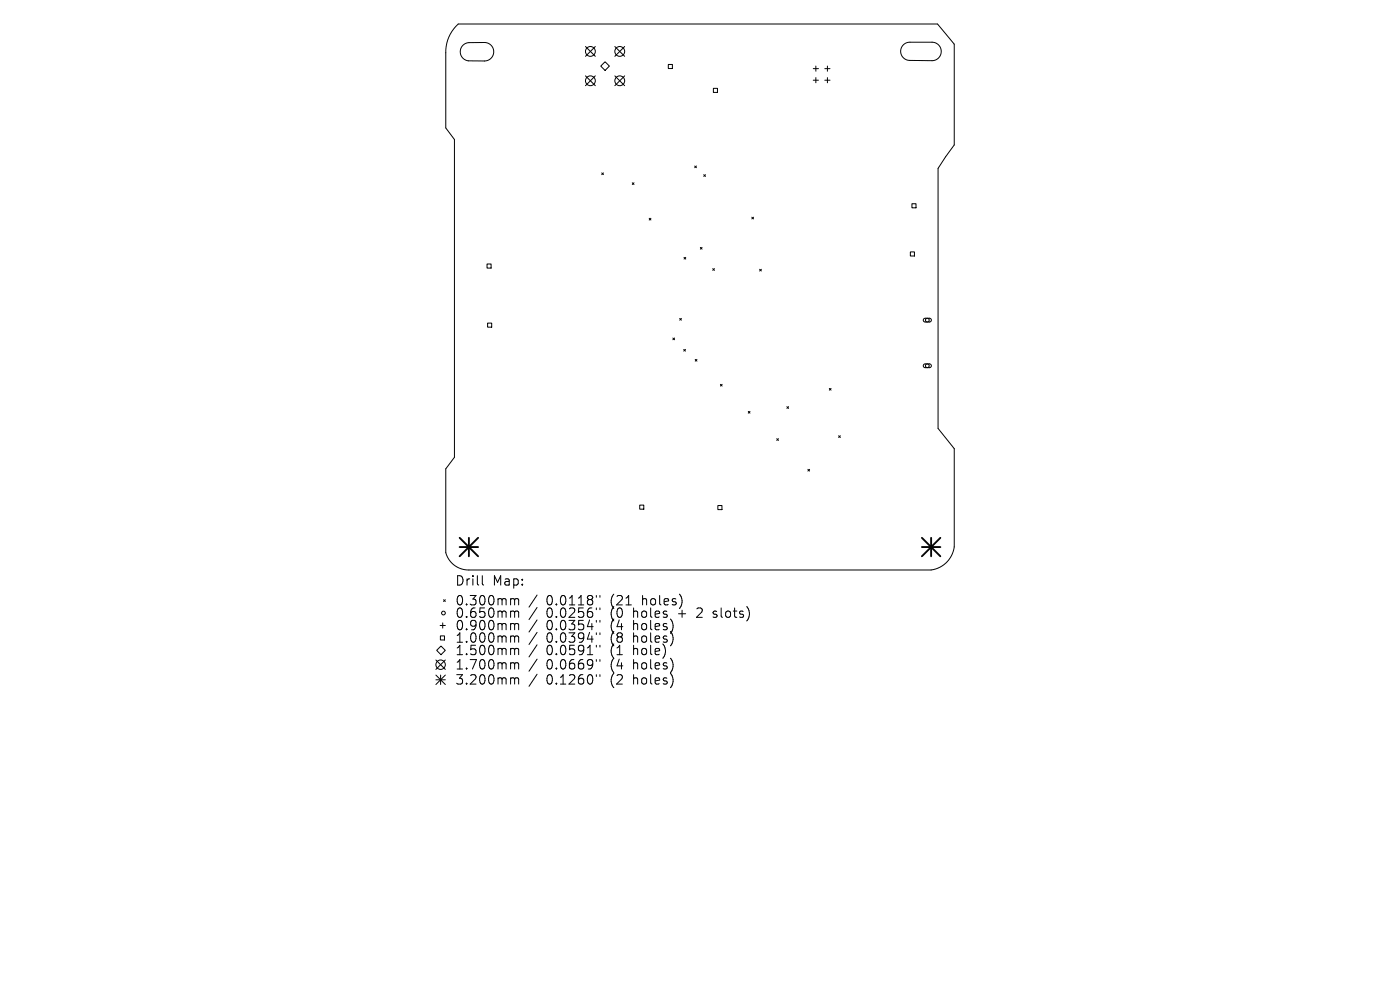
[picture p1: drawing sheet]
<svg xmlns="http://www.w3.org/2000/svg" width="297mm" height="210mm" viewBox="0 0 297 210" stroke-linecap="round" stroke-linejoin="round" font-family="sans-serif">
<defs><g id="words">
<g font-size="2.8">
<text x="96.5" y="124.5">Drill</text>
<text x="104.5" y="124.5">Map:</text>
<text x="96.5" y="128.7">0.300mm</text>
<text x="96.5" y="131.3">0.650mm</text>
<text x="115.9" y="128.7">0.0118&quot;</text>
<text x="115.9" y="131.3">0.0256&quot;</text>
<text x="129.6" y="128.7">(21</text>
<text x="129.6" y="131.3">(0</text>
<text x="134.6" y="131.3">holes</text>
<text x="136.5" y="128.7">holes)</text>
<text x="144.3" y="131.3">+</text>
<text x="148.5" y="131.3">2</text>
<text x="152.2" y="131.3">slots)</text>
<text x="96.5" y="134">0.900mm</text>
<text x="96.5" y="136.6">1.000mm</text>
<text x="115.9" y="134">0.0354&quot;</text>
<text x="115.9" y="136.6">0.0394&quot;</text>
<text x="129.6" y="134">(4</text>
<text x="129.6" y="136.6">(8</text>
<text x="134.6" y="134">holes)</text>
<text x="134.6" y="136.6">holes)</text>
<text x="96.5" y="139.3">1.500mm</text>
<text x="96.5" y="142.3">1.700mm</text>
<text x="115.9" y="139.3">0.0591&quot;</text>
<text x="115.9" y="142.3">0.0669&quot;</text>
<text x="129.6" y="139.3">(1</text>
<text x="129.6" y="142.3">(4</text>
<text x="134.6" y="139.3">hole)</text>
<text x="134.6" y="142.3">holes)</text>
<text x="96.5" y="145.5">3.200mm</text>
<text x="115.9" y="145.5">0.1260&quot;</text>
<text x="129.6" y="145.5">(2</text>
<text x="134.6" y="145.5">holes)</text>
</g>
</g></defs>
<g fill="none" stroke="#000" stroke-width=".21">
<path d="M96.7 5.6l.5-.5h101.7l3.5 4.3v21.3l-3.4 5v55.2l3.4 4.3v20.8a5.7 5.7 0 0 1-4.9 4.9h-98a5 5 0 0 1-4.9-3.7v-17.7l1.8-2.5v-67.4l-1.8-2.5v-15.9a8 8 0 0 1 2.1-5.6zM98.3 9.6l1-.5 3.5-.1a1.96 1.96 0 0 1 1.9 2 1.96 1.96 0 0 1-1.9 1.9h-3.4a1.94 1.94 0 0 1-1.7-1.3 1.94 1.94 0 0 1 .6-2zM124.2 9.9l2.1 2.1M124.2 16.1l2.1 2.1M126.3 9.9l-2.1 2.1M126.3 16.1l-2.1 2.1M127.4 14l1-.9 .9 .9-.9 .9zM130.4 16.1l2.1 2.1M130.4 9.9l2.1 2.1M132.5 9.9l-2.1 2.1M132.5 16.1l-2.1 2.1M141.8 13.7h.8v.8h-.8z"/>
<path d="M151.3 18.7h.9v.9h-.9zM172.5 14.6h1.1M172.5 17h1.1M173.1 14v1.1M173.1 16.5v1.1M175 14.6h1.1M175 17h1.1M175.5 14v1.1M175.5 16.5v1.1M191.7 9.5l.5-.4 .7-.1h4.8a1.96 1.96 0 0 1 2 1.9 1.96 1.96 0 0 1-2 2l-4.7-.1a1.93 1.93 0 0 1-1.8-1.2 1.93 1.93 0 0 1 .5-2.1zM127.7 36.7l.3 .3M128 36.7l-.3 .3"/>
<path d="M134.1 38.8l.4 .3M134.5 38.8l-.4 .3M147.4 35.2l.3 .4M147.7 35.2l-.3 .4M149.3 37.1l.4 .3M149.7 37.1l-.4 .3M103.3 56h.9v.9h-.9zM137.7 46.3l.4 .4M138.1 46.3l-.4 .4M145.1 54.6l.4 .4M145.5 54.6l-.4 .4M148.6 52.5l.3 .3"/>
<path d="M148.9 52.5l-.3 .3M151.2 57l.4 .4M151.6 57l-.4 .4M159.5 46.1l.4 .3M159.9 46.1l-.4 .3M161.2 57.1l.3 .4M161.5 57.1l-.3 .4M193.1 53.4h.9v.9h-.9zM193.5 43.2h.8v.9h-.8zM103.4 68.5h.9v.9h-.9zM142.7 71.7l.4 .4M143.1 71.7l-.4 .4"/>
<path d="M144.2 67.5l.4 .4M144.6 67.5l-.4 .4M145.1 74.1l.3 .4M145.4 74.1l-.3 .4M147.5 76.2l.4 .4M147.9 76.2l-.4 .4M196 67.6l1.3-.1 .2 .2 .1 .3-.3 .3h-1.1l-.3-.3zM196 77.3l1.3-.1 .2 .2 .1 .3-.3 .3h-1.1l-.3-.3zM152.8 81.5l.4 .4M153.2 81.5l-.4 .4M158.7 87.3l.4 .3M159.1 87.3l-.4 .3"/>
<path d="M164.8 93.1l.3 .3M165.1 93.1l-.3 .3M166.9 86.3l.4 .3M167.3 86.3l-.4 .3M171.4 99.6l.4 .3M171.8 99.6l-.4 .3M175.9 82.4l.4 .4M176.3 82.4l-.4 .4M177.9 92.4l.4 .4M178.3 92.4l-.4 .4M135.7 107.1h.9v.9h-.9zM152.3 107.2h.9v.9h-.9z"/>
<path d="M92.6 138l1-1 .9 1-.9 .9zM93.4 132.7h1.1M93.4 134.9h.9v.9h-.9zM93.9 132.1v1.1M94.1 127.2l.4 .4M94.5 127.2l-.4 .4M102.3 122.1v1.7l.3 .3M108.6 127l.5 .1 .1 .2M108.6 129.6l.5 .1 .1 .2M108.6 132.3l.5 .1 .1 .2M108.6 134.9l.5 .1 .1 .2M108.6 137.5l.5 .1 .1 .2"/>
<path d="M109.2 127.3l.3-.3 .4 .1 .1 1.2M109.2 127.3v1M109.2 129.9v1.1M109.2 132.6v1M109.2 135.2v1M109.2 137.8v1.1M109.2 129.9l.3-.3 .4 .1 .1 1.3M109.2 132.6l.3-.3 .4 .1 .1 1.2M109.2 135.2l.3-.3 .4 .1 .1 1.2M109.2 137.8l.3-.3 .4 .1 .1 1.3M113.9 126.2l-1.7 2.6M113.9 128.9l-1.7 2.5"/>
<path d="M113.9 131.5l-1.7 2.6M113.9 134.1l-1.7 2.6M113.9 136.8l-1.7 2.6M113.9 139.8l-1.7 2.6M126.5 126.3v.4M126.5 129v.3M126.5 131.6v.4M126.5 134.2v.4M126.5 136.9v.4M126.5 139.9v.4M127.3 126.3v.4M127.3 129v.3"/>
<path d="M127.3 131.6v.4M127.3 134.2v.4M127.3 136.9v.4M127.3 139.9v.4M151.3 130.9l.2 .1M151.4 129.7v.5M92.5 140l2 2M92.5 143.2l2 2M92.5 144.2h2M93.5 143.2v2M94.5 140l-2 2M94.5 143.2l-2 2"/>
<path d="M108.6 140.6l.5 .1 .1 .2M108.6 143.8l.5 .1 .1 .2M109.2 140.9v1M109.2 144.1v1M109.2 140.9l.3-.3 .4 .1 .1 1.2M109.2 144.1l.3-.3 .4 .1 .1 1.2M113.9 143l-1.7 2.6M126.5 143.1v.4M127.3 143.1v.4"/>
<circle cx="125.2" cy="17.1" r="1.04"/>
<circle cx="125.2" cy="10.9" r="1.04"/>
<circle cx="131.5" cy="17.1" r="1.04"/>
<circle cx="131.5" cy="10.9" r="1.04"/>
<circle cx="196.7" cy="77.6" r=".4"/>
<circle cx="196.7" cy="67.9" r=".4"/>
<circle cx="94.1" cy="130" r=".4"/>
<circle cx="93.5" cy="141" r="1"/>
</g>
<path d="M97.5 114.1l3.9 3.9M97.5 116h3.9M99.5 114.1v3.9M101.4 114.1l-3.9 3.9M195.6 116h3.9M195.6 114.1l3.9 3.9M197.5 114.1v3.9M199.5 114.1l-3.9 3.9" fill="none" stroke="#000" stroke-width=".39"/>
<use href="#words"/>
</svg>
